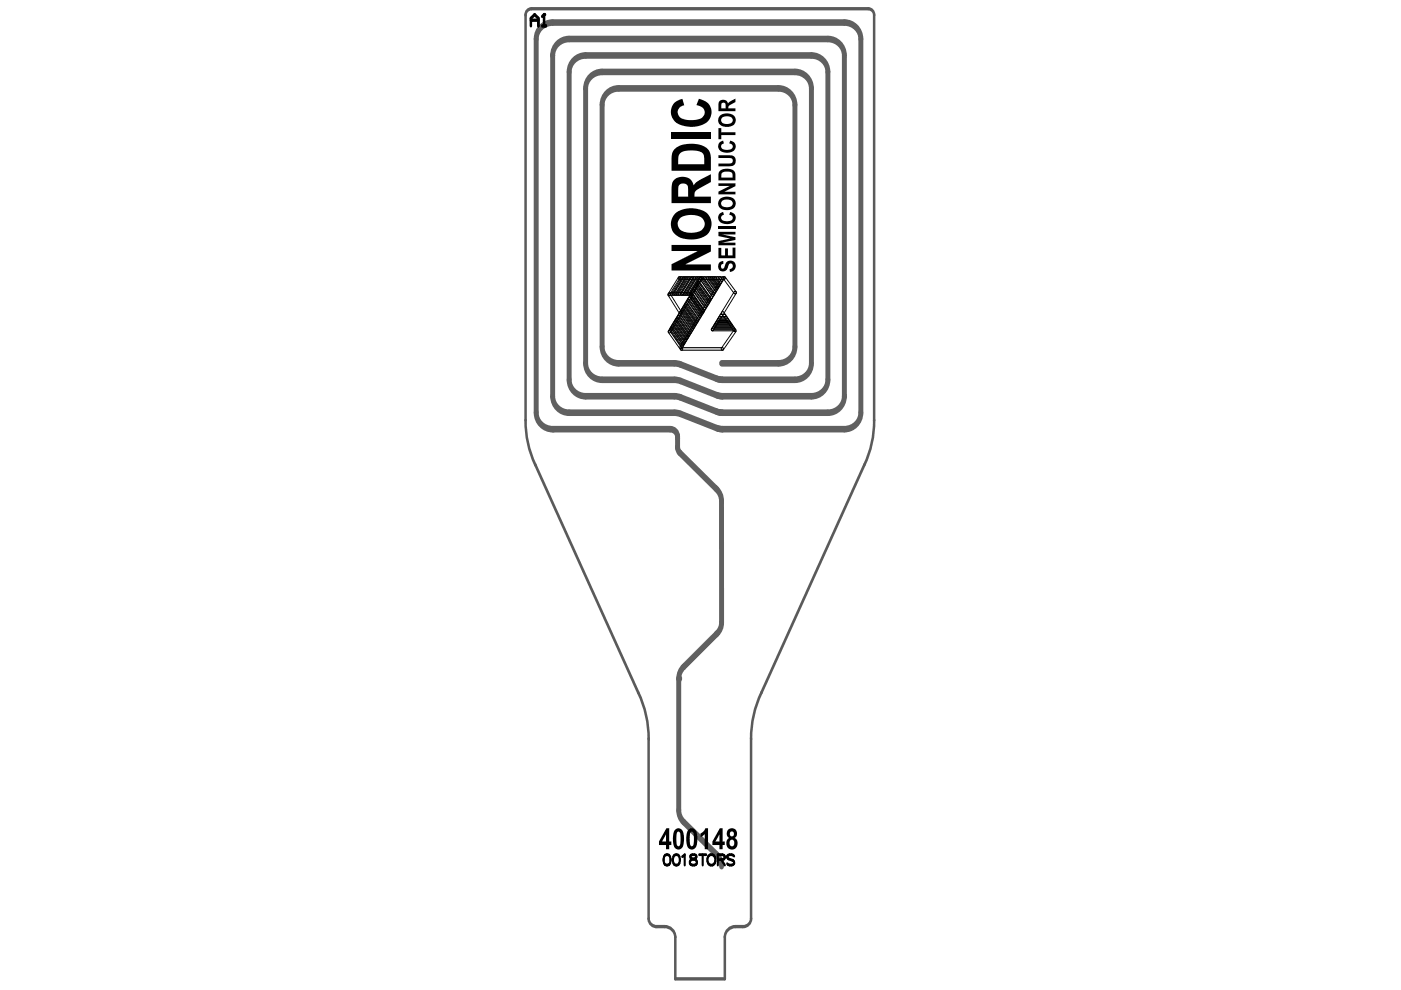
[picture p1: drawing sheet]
<svg xmlns="http://www.w3.org/2000/svg" width="297mm" height="210mm" viewBox="0 0 297 210" stroke-linecap="round" stroke-linejoin="round" font-family="sans-serif">
<path d="M183.3 98.6l-21.9 48.3a22.5 22.5 0 0 0-2.2 9.8v38.1a1.69 1.69 0 0 1-1.7 1.7 3.2 3.2 0 0 0-3.5 1l-.3 1.2v8.8h-10.5v-8.8a2.25 2.25 0 0 0-2.3-2.2 2.89 2.89 0 0 1-3.1-.8l-.3-.9v-38.1a22.5 22.5 0 0 0-2.2-9.8l-21.8-48.3a21.6 21.6 0 0 1-2.1-9.5v-85.9a1.29 1.29 0 0 1 1.3-1.3h71.4a1.29 1.29 0 0 1 1.2 1.3v85.9a21.7 21.7 0 0 1-2 9.5" fill="none" stroke="#5a5a5a" stroke-width=".61"/>
<path d="M117.2 11.8h.1M117.2 91h.2" fill="none" stroke="#606060" stroke-width="1.2"/>
<circle cx="143.9" cy="143.9" r=".6" fill="#606060"/>
<path d="M144.3 77.3l8.3 3.2h15.9a3.5 3.5 0 0 0 3.5-3.5v-58.3a3.5 3.5 0 0 0-3.5-3.4h-40.8a3.5 3.5 0 0 0-3.5 3.4v58.3a3.5 3.5 0 0 0 3.5 3.5h15.3l1.3 .3M153 77h12a3.5 3.5 0 0 0 3.5-3.5v-51.3a3.5 3.5 0 0 0-3.5-3.5h-33.8a3.5 3.5 0 0 0-3.5 3.5v51.3a3.5 3.5 0 0 0 3.5 3.5h11.8l1.3 .3M117.4 91h24.7a1.57 1.57 0 0 1 1.6 1.6v2.3l.2 .9 8.1 8 .5 .7 .4 1.2 .1 26.8-.4 1-.6 .8-7.4 7.5-.4 .7-.3 .9v28.4l.1 .9 .6 1.2 7.7 7.6 .6 1.3 .1 .9M144.3 87.7l7.6 3.1 1 .2h26.1a3.5 3.5 0 0 0 3.5-3.5v-79.2a3.5 3.5 0 0 0-3.5-3.5h-61.8a3.5 3.5 0 0 0-3.5 3.5v79.2a3.5 3.5 0 0 0 3.5 3.5M144.3 80.8l7.6 3 1 .2h19.1a3.5 3.5 0 0 0 3.5-3.5v-65.2a3.5 3.5 0 0 0-3.5-3.5h-47.8a3.5 3.5 0 0 0-3.5 3.5v65.2a3.5 3.5 0 0 0 3.5 3.5h18.8l1.3 .3M144.3 84.3l7.6 3 1 .2h22.6a3.5 3.5 0 0 0 3.5-3.5v-72.2a3.5 3.5 0 0 0-3.5-3.5h-54.8a3.5 3.5 0 0 0-3.5 3.5v72.2a3.5 3.5 0 0 0 3.5 3.5h22.3l1.3 .3" fill="none" stroke="#606060" stroke-width="1.2"/>
<g fill="none" stroke="#000" stroke-width=".21">
<path d="M143.8 58.8l.4-.1 .1 .4-2.2 3.5-.4 .1v-.4zM143.8 58.8l.3-.1h9.5l.2 .3-.2 .2h-9.5l-.3-.1zM144.2 58.8l.4-.1 .1 .4-2.1 3.4h-.4l-.1-.3zM144.7 58.8l.4-.1v.4l-2 3.4h-.4l-.1-.3zM145 58.8l.4-.1 .1 .4-2.1 3.4h-.4l-.1-.3zM145.4 58.8l.4-.1 .1 .4-2.1 3.4h-.4v-.3zM145.8 58.8l.4-.1 .1 .4-2.1 3.4h-.3l-.1-.3zM146.3 58.8l.4-.1 .1 .4-2.1 3.4h-.3l-.1-.3zM146.6 58.8l.4-.1 .1 .4-2.1 3.4h-.4l-.1-.3zM147 58.8l.4-.1 .1 .4-2.1 3.4h-.3l-.1-.3zM147.5 58.8l.4-.1v.4l-2 3.4h-.4l-.1-.3zM147.8 60h.4l2.4 3.5v.4l-.4-.1-2.4-3.5z"/>
<path d="M148.2 59.4h.4l2.4 3.5v.4l-.4-.1-2.4-3.5zM148.3 59.1l-.1-.4-.4 .1-2.1 3.4 .1 .3h.4l2.2-3.7 .3-.1 .2 .1v.3l-2.1 3.4h-.4v-.3M148.3 58.8l.3-.1 .1 .4-2.1 3.4h-.3l-.1-.3zM148.4 59.8l2.4 3.5-.1 .3h-.3l-2.5-3.5 .1-.3h.4M148.5 58.9l.4 .1 2.4 3.4-.1 .4-.3-.1-2.5-3.4zM148.8 58.7l.3 .1 2.4 3.3-.1 .4-.3-.1-2.4-3.3zM149.3 58.7l.3 .1 2.1 2.9v.4l-.4-.1-2.1-2.9zM149.8 58.7l.4 .1 1.8 2.5-.1 .4-.4-.1-1.8-2.5zM150.2 58.7l.4 .1 1.6 2.2-.1 .4-.4-.1-1.5-2.2zM150.6 58.7l.4 .1 1.4 1.9-.1 .4-.4-.1-1.3-1.9zM151.1 58.7l.3 .1 1.2 1.6-.1 .3h-.4l-1.1-1.6zM151.4 58.7l.4 .1 .9 1.3v.3h-.4l-.9-1.3z"/>
<path d="M152 58.7l.3 .1 .7 .9-.1 .3h-.3l-.7-.9zM152.5 58.7l.4 .1 .4 .6-.1 .2-.3 .1-.5-.6zM153.1 58.8l.3-.1 .1 .4-8.9 14.7-.3 .1-.1-.4zM153.4 58.7l.4 .1 2.3 3.1-.1 .4-.4-.1-2.2-3.1zM141.8 62.2l.2-.1h4.4l.3 .2-.3 .3h-4.4l-.2-.1zM141.8 70.1l.3 .1 2.6 3.6v.4l-.4-.1-2.6-3.6zM142 69.7l.4 .1 2.4 3.4-.1 .4-.3-.1-2.4-3.4zM142.2 69.4l.3 .1 2.5 3.4-.1 .4-.4-.1-2.4-3.4zM142.4 69.1l.3 .1 2.4 3.4v.4l-.4-.1-2.4-3.4zM142.5 68.8l.4 .1 2.4 3.4v.4l-.4-.1-2.4-3.4zM143 68.1l.3 .1 2.4 3.4v.4l-.4-.1-2.4-3.4zM143.1 67.8l.4 .1 2.4 3.5v.3h-.4l-2.4-3.5z"/>
<path d="M143.3 67.5l.4 .1 2.4 3.4v.4l-.4-.1-2.4-3.4zM143.5 67.2l.4 .1 2.4 3.4-.1 .4-.4-.1-2.4-3.4zM143.7 66.9h.4l2.4 3.5-.1 .3h-.3l-2.4-3.5zM143.9 66.5l.4 .1 2.4 3.4v.4l-.4-.1-2.4-3.4zM144.1 66.1l.4 .1 2.4 3.5v.3h-.4l-2.4-3.5zM144.3 73.9l.2-.2h8.7l.2 .3-.2 .3h-8.7l-.2-.2zM144.4 65.8l.3 .1 2.5 3.4-.1 .4-.4-.1-2.4-3.4zM144.5 66.2l-2.4-3.9-.4-.1v.4l2.4 3.9M144.5 66.2l-.1 .4-.3-.1M144.6 65.5h.3l2.5 3.5-.1 .3h-.4l-2.4-3.4zM144.8 65.1l.3 .1 2.4 3.4v.4l-.4-.1-2.4-3.4zM144.9 64.9h.4l2.4 3.5v.3h-.4l-2.4-3.5z"/>
<path d="M145.1 72.3l.4 .1v-.4l-2.4-3.5h-.4v.3l2.4 3.5M145.2 64.5h.3l2.4 3.5v.4l-.4-.1-2.4-3.4zM145.3 64.2l.4 .1 2.4 3.4v.4l-.4-.1-2.4-3.4zM145.6 63.8l.3 .1 2.5 3.4-.1 .4-.4-.1-2.4-3.4zM145.8 63.4l.4 .1 2.4 3.4-.1 .4-.3-.1-2.5-3.4zM146 63.1h.4l2.4 3.5-.1 .3h-.3l-2.5-3.5zM146.3 62.7l.4 .1 2.3 3.5-.1 .3h-.3l-2.4-3.5zM146.4 62.5l.3 .1 2.5 3.4-.1 .3h-.4l-2.4-3.4zM146.4 62.4l.4-.1 .1 .3-4.7 7.9h-.4l-.1-.3zM146.4 62.1l.4 .1 2.5 3.5v.4l-.4-.1-2.5-3.5zM146.5 62.3l.4 .1 2.3 3.5v.3h-.4l-2.4-3.5zM146.8 61.7l.4 .1 2.4 3.5-.1 .3h-.3l-2.5-3.5z"/>
<path d="M147 61.4h.4l2.4 3.5-.1 .4-.3-.1-2.5-3.5zM147.2 61l.4 .1 2.4 3.4v.4l-.4-.1-2.4-3.4zM147.5 60.6l.3 .1 2.5 3.5-.1 .3h-.4l-2.4-3.5zM147.7 60.3l.3 .1 2.5 3.4-.1 .4-.4-.1-2.4-3.4zM150.8 69.7l.3-.1h4.5l.3 .3-.3 .2h-4.5l-.3-.1zM150.8 69.7l.1 .4 .4-.1 4.8-7.8-.1-.4-.4 .1-4.8 7.8M151 69.4l.3-.1h4.1l.3 .3-.3 .2h-4.1l-.3-.1zM151.3 69l.2-.1h3.6l.3 .2-.3 .3h-3.6l-.2-.1zM151.5 68.7l.2-.2h3.2l.3 .3-.3 .3h-3.2l-.2-.2zM151.7 68.3l.2-.1h2.8l.2 .3-.2 .2h-2.8l-.2-.1zM151.9 68l.3-.1h2.3l.2 .2-.2 .3h-2.3l-.3-.1zM152.2 67.6l.2-.2h1.8l.2 .3-.2 .3h-1.8l-.2-.2z"/>
<path d="M152.4 67.3l.2-.2h1.4l.2 .3-.2 .3h-1.4l-.2-.2zM152.6 66.8l1-.1 .3 .2-.3 .3h-.7l-.3-.1zM153.1 66.1l.4 .1 2.5 3.7-.1 .4-.3-.1-2.6-3.7zM155.6 70l.4-.1v.4l-2.6 3.8-.4 .1-.1-.4z"/>
</g>
<g fill="#000">
<path d="M142.9 21.9l.5-.4 1.3-.5 .4 1.3a1.53 1.53 0 0 0-1.4 1.7 1.53 1.53 0 0 0 1.6 1.4 5.1 5.1 0 0 0 3.7-.6 1.47 1.47 0 0 0 .3-1.6 1.47 1.47 0 0 0-1.5-.9h-.1l.5-1.4 1.4 .6a2.83 2.83 0 0 1 1.2 3.1 2.83 2.83 0 0 1-2.5 2.1 5.9 5.9 0 0 1-5.3-1.1 2.84 2.84 0 0 1-.1-3.7zM142.4 28h8.3v1.3h-8.3zM152.3 32.9l3.1 .1 .4 .4 .2 .8a1.28 1.28 0 0 1-1.8 1.1h-1.9v-.6l2.6-.1 .4-.3v-.6l-.5-.2h-2.5zM152.5 30.2l.8-.4 .2 .6a.69 .69 0 0 0-.6 .8 .69 .69 0 0 0 .9 .6h.5a.86 .86 0 0 0 1.1-.7v-.1a.76 .76 0 0 0-.8-.6l.2-.6 .8 .4 .4 .6-.1 .6-.6 .7-1.3 .3-1-.2-.5-.5-.2-.7zM152.3 27.2h.6v.8h3v.6h-3v.9h-.6zM142.4 51.9h8.3v1.4l-5.4 2.8h5.4v1.3h-8.3v-1.4l5.6-2.8h-5.6zM152.5 45.4l.8-.5 .2 .6a.69 .69 0 0 0-.6 .9 .69 .69 0 0 0 .9 .5h.5a.86 .86 0 0 0 1.1-.7v-.1a.76 .76 0 0 0-.8-.6l.2-.6 .8 .4 .4 .6-.1 .7-.6 .7-1.3 .2-1-.2-.5-.5-.2-.7zM152.5 55.6l.8-.3 .1 .6a.49 .49 0 0 0-.6 .6 .49 .49 0 0 0 .6 .4l.6-1.2 .6-.4h.5l.5 .2 .3 .4 .1 .6a1.26 1.26 0 0 1-1.2 1.2l-.1-.6a.59 .59 0 0 0 .7-.6 .59 .59 0 0 0-.8-.5l-.5 1.2-.4 .3h-.6l-.5-.2-.3-.4v-.7zM152.3 52.6h.6v1.6h.8v-1.5h.6v1.5h1v-1.7h.6v2.3h-3.6zM152.3 49.2h3.6v.5h-2.8l2.8 .6v.6l-2.8 .6h2.8v.5h-3.6v-.9l2.5-.5-2.5-.5zM152.3 48h3.6v.6h-3.6zM152.3 38.9h3.6v.6l-2.3 1.2h2.3v.5h-3.6v-.6l2.4-1.2h-2.4z"/>
<path d="M149.6 175.6h.5v4.5h-.7v-3.3l-.9 .7v-.8l.7-.5z"/>
<path d="M143 31.7l.5-.5 1.2-.5 2.2-.2a3.5 3.5 0 0 1 3.7 2.1l.1 3.6h-8.3v-2.5a2.81 2.81 0 0 1 .6-2zM144.2 32.5a2.09 2.09 0 0 0-.4 1.7v.6h5.5v-1a1.6 1.6 0 0 0-1.9-1.9h-.9a3.3 3.3 0 0 0-2.3 .6z"/>
<path d="M152.6 36.3l.6-.4 .6-.1h1l.6 .3 .5 .5v1.6h-3.6v-1.3zM153.1 36.6l-.2 1.1h2.4v-.9l-.3-.3-1.1-.1z"/>
<path d="M152.7 24.5l.5-.3 .8-.2 1.3 .3 .4 .4 .2 .4-.1 1.1-.4 .4-.8 .3h-.9l-.7-.2-.5-.5-.2-.6v-.6zM153.1 24.9l-.2 .6 .2 .5 .5 .2 .8 .1a.9 .9 0 0 0 1-.8l-.2-.5-.5-.3h-.8z"/>
<path d="M152.5 21.5l.9-.3a.92 .92 0 0 1 .9 .7l.4-.3 1.2-.7v.7l-1.3 .8-.2 .4v.2h1.5v.6h-3.6v-1.7zM153 21.9l-.1 1.1h.9v-1.1l-.4-.1z"/>
<path d="M143.2 45.3a5.6 5.6 0 0 1 7 .2 3.2 3.2 0 0 1 .3 3.4 3.2 3.2 0 0 1-2.8 1.8 4.9 4.9 0 0 1-5-1.5l-.1-.1a3.2 3.2 0 0 1 .6-3.8zM144.3 46.2a1.8 1.8 0 0 0-.4 2 1.8 1.8 0 0 0 1.7 1.1 4.4 4.4 0 0 0 3.3-.6 1.78 1.78 0 0 0 .3-2 1.78 1.78 0 0 0-1.7-1 4.5 4.5 0 0 0-3.2 .5z"/>
<path d="M142.9 38.2a2.54 2.54 0 0 1 4.1 .8v.3l.9-.9 2.8-1.5v1.7l-2.9 1.6a1.16 1.16 0 0 0-.6 1.2v.3h3.5v1.4h-8.3v-3a2.39 2.39 0 0 1 .5-1.9zM144.1 39.2l-.3 .6v1.9h2.1v-1.2a1.33 1.33 0 0 0-.4-1.4 1.3 1.3 0 0 0-1.4 .1z"/>
<path d="M152.7 42.2l.5-.3 .8-.2 1.3 .3 .4 .3 .2 .5-.1 1-.4 .4-.8 .3h-.9l-.7-.2-.5-.4-.2-.6v-.6zM153.1 42.6l-.2 .5 .2 .5 .5 .3h.8a.9 .9 0 0 0 1-.8l-.2-.4-.5-.3-.8-.1z"/>
<path d="M143.2 175.9l.7-.3 .8 .5 .3 1.3-.1 1.6a1.1 1.1 0 0 1-1.2 1.1 1.1 1.1 0 0 1-1-1.3v-1.9zM143.6 176.4l-.2 .6v1.6a.49 .49 0 0 0 .1 .6 .49 .49 0 0 0 .6 .1l.2-.8v-1.4a.49 .49 0 0 0-.1-.6 .49 .49 0 0 0-.6-.1z"/>
<path d="M146 176l.3-.3 .5-.1 .7 .5 .3 1.3v1.6a1.1 1.1 0 0 1-1.2 1.1 1.1 1.1 0 0 1-1-1.3v-1.9zM146.5 176.4l-.2 .6v1.6a.49 .49 0 0 0 0 .6 .49 .49 0 0 0 .6 .1l.2-.8v-1.4a.49 .49 0 0 0-.1-.6 .49 .49 0 0 0-.5-.1z"/>
<path d="M154.4 175.9l.1-.1a1.12 1.12 0 0 1 1.6 .3 1.12 1.12 0 0 1-.3 1.6 1.26 1.26 0 0 1 .3 2 1.26 1.26 0 0 1-2-.3l-.1-.7a1.14 1.14 0 0 1 .6-1l-.5-.7 .1-.7zM154.9 176.4l-.1 .6 .3 .3a.49 .49 0 0 0 .5-.6 .49 .49 0 0 0-.7-.3zM154.9 178.2l-.2 .5a.56 .56 0 0 0 .6 .7 .56 .56 0 0 0 .4-.8 .5 .5 0 0 0-.3-.5 .5 .5 0 0 0-.5 .1z"/>
<path d="M141.3 175.6h.6v2.8h.4v.8h-.4v.9h-.7v-.9h-1.5v-.8zM141.2 176.9l-.8 1.5h.8z"/>
<path d="M152.6 175.6h.6v2.8h.5v.8h-.5v.9h-.7v-.9h-1.5v-.8zM152.5 176.9l-.8 1.5h.8z"/>
<circle cx="115.4" cy="3.1" r=".31"/>
</g>
<path d="M112.6 5.5v-1.6l.8-.8 .8 .8v1.6M112.6 4.3h1.6M115 5.5h.8M115 3.5l.4-.4v2.4" fill="none" stroke="#000" stroke-width=".61"/>
<path d="M141 181.3a.72 .72 0 0 1 1.1 .3 1.83 1.83 0 0 1-.2 1.7 .72 .72 0 0 1-1.1-.3 1.83 1.83 0 0 1 .2-1.7zM143 181.3a.72 .72 0 0 1 1 .3 1.83 1.83 0 0 1-.2 1.7 .72 .72 0 0 1-1-.3 1.83 1.83 0 0 1 .2-1.7zM144.6 181.6l.6-.4v2.2M146.5 181.3a.45 .45 0 0 0 .2 .8 .82 .82 0 0 1 .8 .2 .82 .82 0 0 1 .1 .9 .79 .79 0 0 1-.8 .2 .79 .79 0 0 1-.5-.7 1.29 1.29 0 0 1 1.2-.8l.1-.4a.84 .84 0 0 0-1.1-.2zM148.2 181.2h1.5M149 181.2v2.2M150.2 181.5a.82 .82 0 0 1 .9-.3 .82 .82 0 0 1 .6 .9 .97 .97 0 0 1-.2 1 .97 .97 0 0 1-1.1 .2 1.37 1.37 0 0 1-.2-1.8zM152.2 182.3l1.3-.1a.51 .51 0 0 0 0-.9l-1.3-.1v2.2M152.9 182.3l.8 1.1M155.6 181.5a.84 .84 0 0 0-.8-.3 .84 .84 0 0 0-.6 .5l.2 .4 .8 .3a.54 .54 0 0 1 .4 .4 .54 .54 0 0 1-.2 .5 1.02 1.02 0 0 1-1.2-.2" fill="none" stroke="#000" stroke-width=".51"/>
</svg>
